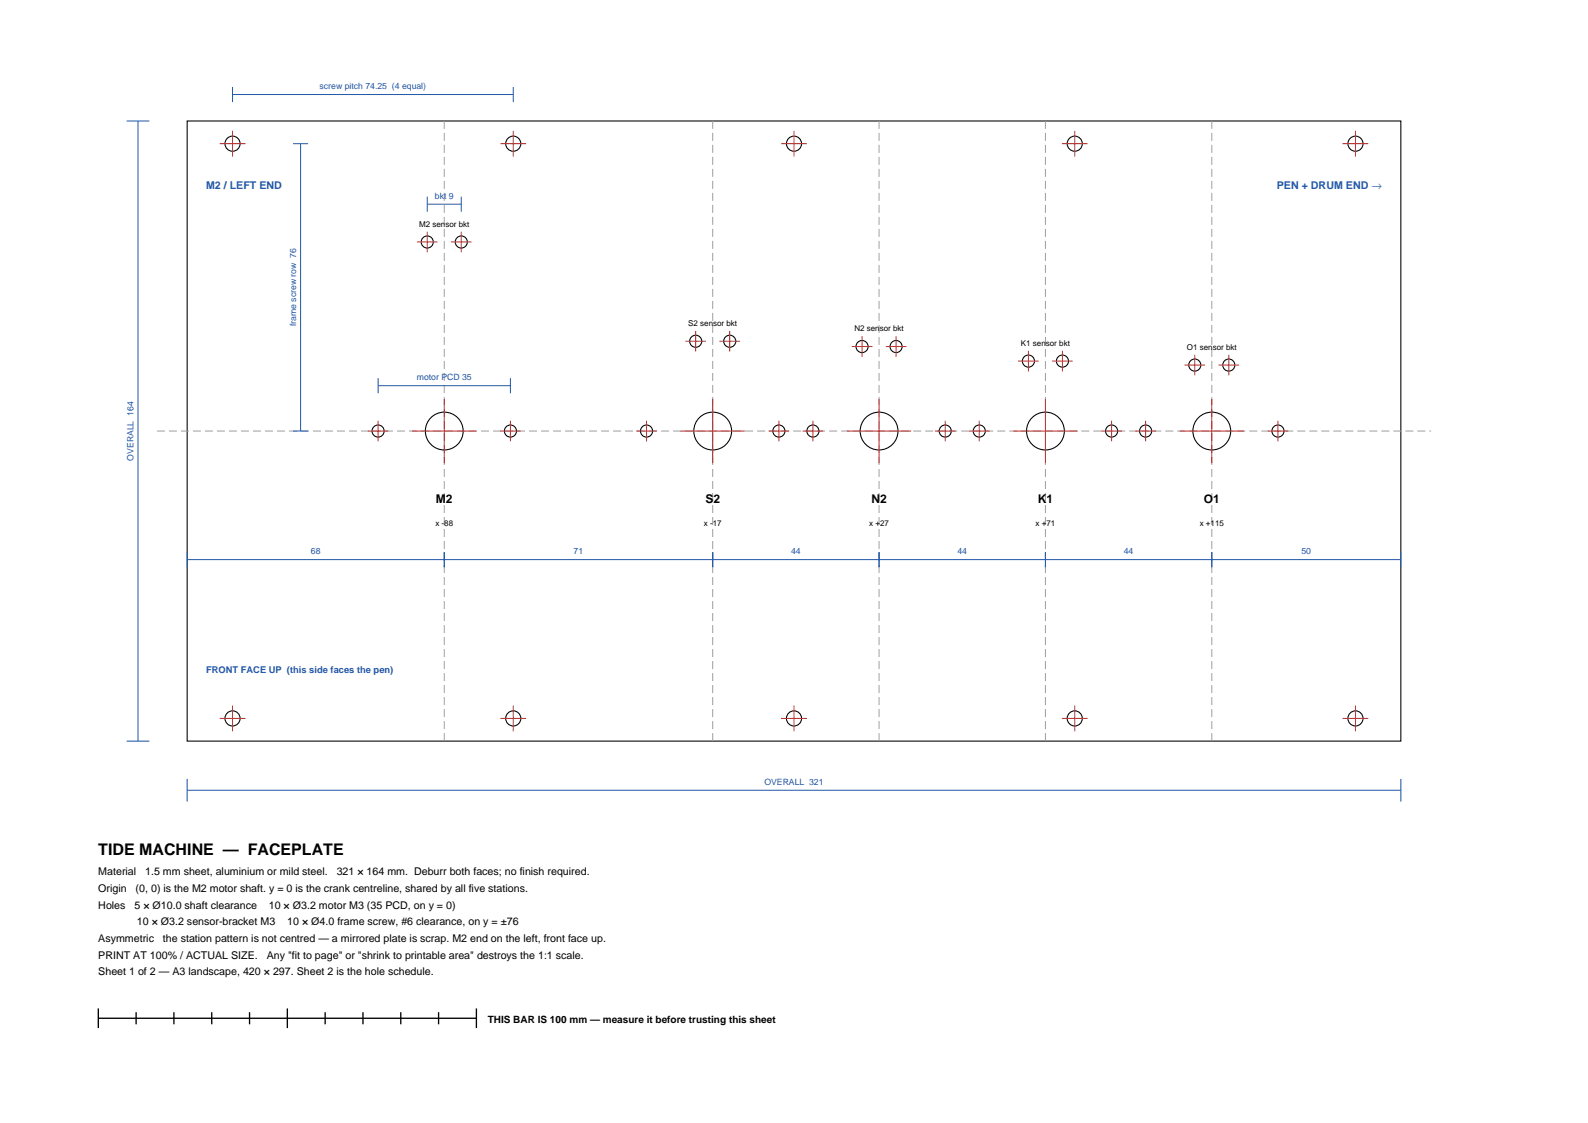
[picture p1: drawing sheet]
<svg xmlns="http://www.w3.org/2000/svg" width="420mm" height="297mm" viewBox="0 0 420 297" stroke-linecap="round" stroke-linejoin="round" font-family="sans-serif">
<defs><g id="words">
<text font-size="4.2" x="26" y="226">TIDE MACHINE — FACEPLATE</text>
<g font-size="3.2">
<text x="115.3" y="133">M2</text>
<text x="186.6" y="133">S2</text>
<text x="230.5" y="133">N2</text>
<text x="274.5" y="133">K1</text>
<text x="318.4" y="133">O1</text>
</g>
<g font-size="2.8" fill="#2157a8">
<text x="54.5" y="50">M2 / LEFT END</text>
<text x="337.7" y="50">PEN + DRUM END →</text>
</g>
<g font-size="2.8">
<text x="26" y="231.5">Material</text>
<text x="38.4" y="231.5">1.5 mm sheet, aluminium or mild steel.</text>
<text x="89" y="231.5">321 × 164 mm. Deburr both faces; no finish required.</text>
<text x="26" y="235.9">Origin</text>
<text x="35.9" y="235.9">(0, 0) is the M2 motor shaft. y = 0 is the crank centreline, shared by all five stations.</text>
<text x="26" y="240.3">Holes</text>
<text x="35.6" y="240.3">5 × Ø10.0 shaft clearance</text>
<text x="36.2" y="244.7">10 × Ø3.2 sensor-bracket M3</text>
<text x="71.1" y="240.3">10 × Ø3.2 motor M3 (35 PCD, on y = 0)</text>
<text x="76" y="244.7">10 × Ø4.0 frame screw, #6 clearance, on y = ±76</text>
<text x="26" y="249.1">Asymmetric</text>
<text x="43.1" y="249.1">the station pattern is not centred — a mirrored plate is scrap. M2 end on the left, front face up.</text>
<text x="26" y="253.5">PRINT AT 100% / ACTUAL SIZE.</text>
<text x="26" y="257.9">Sheet 1 of 2 — A3 landscape, 420 × 297. Sheet 2 is the hole schedule.</text>
<text x="70.5" y="253.5">Any &quot;fit to page&quot; or &quot;shrink to printable area&quot; destroys the 1:1 scale.</text>
</g>
<text font-size="2.6" x="129" y="270.6">THIS BAR IS 100 mm — measure it before trusting this sheet</text>
<text font-size="2.5" fill="#2157a8" x="54.5" y="178">FRONT FACE UP (this side faces the pen)</text>
<g font-size="2.3" fill="#2157a8">
<text x="84.5" y="23.5">screw pitch 74.25 (4 equal)</text>
<text x="115" y="52.5">bkt 9</text>
<text x="78.3" y="86.3" transform="rotate(-90 78.3 86.3)">frame screw row 76</text>
<text x="110.2" y="100.5">motor PCD 35</text>
<text x="35.3" y="121.8" transform="rotate(-90 35.3 121.8)">OVERALL 164</text>
<text x="82.2" y="146.5">68</text>
<text x="151.7" y="146.5">71</text>
<text x="209.2" y="146.5">44</text>
<text x="253.2" y="146.5">44</text>
<text x="297.2" y="146.5">44</text>
<text x="344.2" y="146.5">50</text>
<text x="202.2" y="207.5">OVERALL 321</text>
</g>
<g font-size="2.1">
<text x="110.9" y="60">M2 sensor bkt</text>
<text x="182" y="86.2">S2 sensor bkt</text>
<text x="226" y="87.6">N2 sensor bkt</text>
<text x="270" y="91.5">K1 sensor bkt</text>
<text x="313.9" y="92.6">O1 sensor bkt</text>
<text x="115.1" y="139">x -88</text>
<text x="186.1" y="139">x -17</text>
<text x="229.9" y="139">x +27</text>
<text x="273.9" y="139">x +71</text>
<text x="317.3" y="139">x +115</text>
</g>
</g></defs>
<g fill="none" stroke="#000" stroke-width=".28">
<path d="M49.5 32h321v164h-321z"/>
<circle cx="61.5" cy="38" r="2"/>
<circle cx="135.7" cy="38" r="2"/>
<circle cx="210" cy="38" r="2"/>
<circle cx="284.2" cy="38" r="2"/>
<circle cx="358.5" cy="38" r="2"/>
<circle cx="113" cy="64" r="1.6"/>
<circle cx="122" cy="64" r="1.6"/>
<circle cx="184" cy="90.3" r="1.6"/>
<circle cx="193" cy="90.3" r="1.6"/>
<circle cx="228" cy="91.7" r="1.6"/>
<circle cx="237" cy="91.7" r="1.6"/>
<circle cx="272" cy="95.5" r="1.6"/>
<circle cx="281" cy="95.5" r="1.6"/>
<circle cx="316" cy="96.5" r="1.6"/>
<circle cx="325" cy="96.5" r="1.6"/>
<circle cx="100" cy="114" r="1.6"/>
<circle cx="117.5" cy="114" r="5"/>
<circle cx="135" cy="114" r="1.6"/>
<circle cx="171" cy="114" r="1.6"/>
<circle cx="188.5" cy="114" r="5"/>
<circle cx="206" cy="114" r="1.6"/>
<circle cx="215" cy="114" r="1.6"/>
<circle cx="232.5" cy="114" r="5"/>
<circle cx="250" cy="114" r="1.6"/>
<circle cx="259" cy="114" r="1.6"/>
<circle cx="276.5" cy="114" r="5"/>
<circle cx="294" cy="114" r="1.6"/>
<circle cx="303" cy="114" r="1.6"/>
<circle cx="320.5" cy="114" r="5"/>
<circle cx="338" cy="114" r="1.6"/>
<circle cx="61.5" cy="190" r="2"/>
<circle cx="135.7" cy="190" r="2"/>
<circle cx="210" cy="190" r="2"/>
<circle cx="284.2" cy="190" r="2"/>
<circle cx="358.5" cy="190" r="2"/>
</g>
<path d="M41.5 114h337M117.5 196v-164M188.5 196v-164M232.5 196v-164M276.5 196v-164M320.5 196v-164" fill="none" stroke="#9e9e9e" stroke-width=".26" stroke-dasharray="2.1 1.1" stroke-linecap="butt"/>
<g fill="none" stroke="#c72929" stroke-width=".26">
<path d="M58.1 38h6.8M61.5 34.6v6.8M132.4 38h6.7M135.7 34.6v6.8M206.6 38h6.8M210 34.6v6.8M280.8 38h6.8M284.2 34.6v6.8M355.1 38h6.8M358.5 34.6v6.8M110.3 64h5.4M113 61.3v5.4"/>
<path d="M119.3 64h5.4M122 61.3v5.4M181.3 90.3h5.4M184 87.5v5.5M190.3 90.3h5.4M193 87.5v5.5M225.3 91.7h5.4M228 88.9v5.5M234.3 91.7h5.4M237 88.9v5.5M269.3 95.5h5.4M272 92.8v5.4"/>
<path d="M278.3 95.5h5.4M281 92.8v5.4M313.3 96.6h5.4M316 93.8v5.5M322.3 96.6h5.4M325 93.8v5.5M97.3 114h5.4M100 111.3v5.4M109 114h17M117.5 105.5v17M132.3 114h5.4M135 111.3v5.4"/>
<path d="M168.3 114h5.4M171 111.3v5.4M180 114h17M188.5 105.5v17M203.3 114h5.4M206 111.3v5.4M212.3 114h5.4M215 111.3v5.4M224 114h17M232.5 105.5v17M247.3 114h5.4M250 111.3v5.4"/>
<path d="M256.3 114h5.4M259 111.3v5.4M268 114h17M276.5 105.5v17M291.3 114h5.4M294 111.3v5.4M300.3 114h5.4M303 111.3v5.4M312 114h17M320.5 105.5v17M335.3 114h5.4M338 111.3v5.4"/>
<path d="M58.1 190h6.8M61.5 186.6v6.8M132.4 190h6.7M135.7 186.6v6.8M206.6 190h6.8M210 186.6v6.8M280.8 190h6.8M284.2 186.6v6.8M355.1 190h6.8M358.5 186.6v6.8"/>
</g>
<g fill="none" stroke="#2157a8" stroke-width=".26">
<path d="M33.5 32h6M36.5 32v164M61.5 25h74.2M61.5 23v4M77.5 38h4M79.5 38v76M135.7 23v4M113 54h9M113 52v4M122 52v4M77.5 114h4M100 102h35"/>
<path d="M100 100v4M135 100v4M49.5 148h321M49.5 146v4M117.5 146v4M188.5 146v4M232.5 146v4M276.5 146v4M320.5 146v4M370.5 146v4M33.5 196h6M49.5 206v6"/>
<path d="M49.5 209h321M370.5 206v6"/>
</g>
<path d="M26 269.3h100M26 266.7v5.2M36 267.7v3.2M46 267.7v3.2M56 267.7v3.2M66 267.7v3.2M76 266.7v5.2M86 267.7v3.2M96 267.7v3.2M106 267.7v3.2M116 267.7v3.2M126 266.7v5.2" fill="none" stroke="#000" stroke-width=".35"/>
<use href="#words"/>
</svg>
